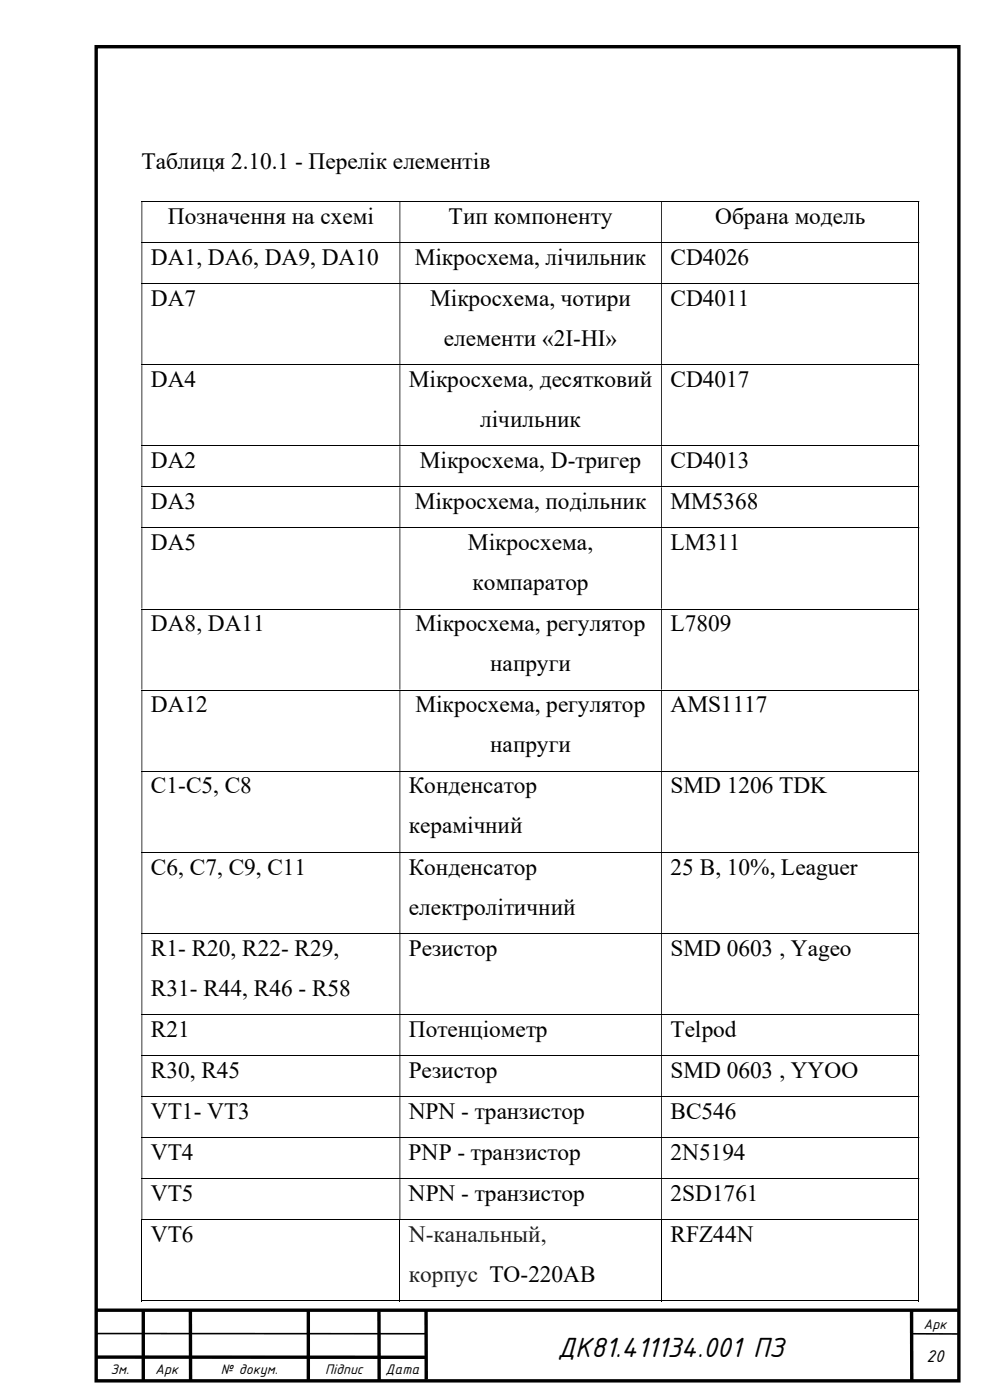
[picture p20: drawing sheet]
<svg xmlns="http://www.w3.org/2000/svg" width="210mm" height="297mm" viewBox="0 0 210 297" stroke-linecap="round" stroke-linejoin="round" font-family="sans-serif">
<defs><g id="words">
<text font-size="6.3" x="118.2" y="287.9">ДК81.411134.001 ПЗ</text>
<g font-size="5">
<text x="30" y="35.9">Таблиця 2.10.1 - Перелік елементів</text>
<text x="35.6" y="47.5">Позначення на схемі</text>
<text x="95.2" y="47.5">Тип компоненту</text>
<text x="151.7" y="47.5">Обрана модель</text>
<text x="32" y="56.2">DA1, DA6, DA9, DA10</text>
<text x="88" y="56.2">Мікросхема, лічильник</text>
<text x="142.3" y="56.2">CD4026</text>
<text x="32" y="64.9">DA7</text>
<text x="91.2" y="64.9">Мікросхема, чотири</text>
<text x="142.2" y="64.9">CD4011</text>
<text x="94.1" y="73.4">елементи «2І-НІ»</text>
<text x="32" y="82.1">DA4</text>
<text x="86.7" y="82.1">Мікросхема, десятковий</text>
<text x="142.2" y="82.1">CD4017</text>
<text x="101.9" y="90.6">лічильник</text>
<text x="32" y="99.3">DA2</text>
<text x="89.1" y="99.3">Мікросхема, D-тригер</text>
<text x="142.2" y="99.3">CD4013</text>
<text x="32" y="108">DA3</text>
<text x="88" y="108">Мікросхема, подільник</text>
<text x="142.2" y="108">MM5368</text>
<text x="32" y="116.7">DA5</text>
<text x="99.3" y="116.7">Мікросхема,</text>
<text x="142.2" y="116.7">LM311</text>
<text x="100.2" y="125.2">компаратор</text>
<text x="32" y="133.9">DA8, DA11</text>
<text x="88.1" y="133.9">Мікросхема, регулятор</text>
<text x="142.2" y="133.9">L7809</text>
<text x="104" y="142.4">напруги</text>
<text x="32" y="151.1">DA12</text>
<text x="88.1" y="151.1">Мікросхема, регулятор</text>
<text x="142.2" y="151.1">AMS1117</text>
<text x="104" y="159.6">напруги</text>
<text x="32" y="168.3">C1-С5, С8</text>
<text x="86.7" y="168.3">Конденсатор</text>
<text x="142.2" y="168.3">SMD 1206 TDK</text>
<text x="86.7" y="176.8">керамічний</text>
<text x="32" y="185.5">C6, C7, C9, C11</text>
<text x="86.7" y="185.5">Конденсатор</text>
<text x="142.2" y="185.5">25 В, 10%, Leaguer</text>
<text x="86.7" y="194.1">електролітичний</text>
<text x="32" y="202.7">R1- R20, R22- R29,</text>
<text x="86.7" y="202.7">Резистор</text>
<text x="142.2" y="202.7">SMD 0603 , Yageo</text>
<text x="32" y="211.3">R31- R44, R46 - R58</text>
<text x="32" y="220">R21</text>
<text x="86.7" y="220">Потенціометр</text>
<text x="142.2" y="220">Telpod</text>
<text x="32" y="228.7">R30, R45</text>
<text x="86.7" y="228.7">Резистор</text>
<text x="142.2" y="228.7">SMD 0603 , YYOO</text>
<text x="32" y="237.4">VT1- VT3</text>
<text x="86.7" y="237.4">NPN - транзистор</text>
<text x="142.3" y="237.4">BC546</text>
<text x="32" y="246">VT4</text>
<text x="86.7" y="246">PNР - транзистор</text>
<text x="142.3" y="246">2N5194</text>
<text x="32" y="254.8">VT5</text>
<text x="86.7" y="254.8">NPN - транзистор</text>
<text x="142.2" y="254.8">2SD1761</text>
<text x="32" y="263.4">VT6</text>
<text x="142.2" y="263.4">RFZ44N</text>
<text x="103.9" y="271.9">ТО-220АВ</text>
</g>
<g font-size="5" fill="#1f1f1f">
<text x="86.7" y="263.4">N-канальный,</text>
<text x="86.7" y="271.9">корпус</text>
</g>
<text font-size="3.9" x="196.6" y="289.1">20</text>
<g font-size="3.2">
<text x="195.9" y="281.9">Арк</text>
<text x="23.5" y="291.5">Зм.</text>
<text x="32.9" y="291.5">Арк</text>
<text x="46.9" y="291.5">№ докум.</text>
<text x="69" y="291.5">Підпис</text>
<text x="81.8" y="291.5">Дата</text>
</g>
</g></defs>
<g fill="none" stroke="#000" stroke-width=".21">
<path d="M30 42.8h164.9M30 51.5h164.9M194.9 42.8v8.6M194.9 51.6v8.5M30 60.2h164.9M30 77.4h164.9M194.9 60.2v17.1M194.9 77.5v17M30 94.6h164.9M194.9 94.7v8.5M30 103.3h164.9M30 112h164.9"/>
<path d="M194.9 103.4v8.5M194.9 112.1v17M30 129.2h164.9M194.9 129.3v17M30 146.4h164.9M194.9 146.5v17M30 163.6h164.9M194.9 163.7v17.1M30 180.8h164.9M30 198h164.9M194.9 180.9v17.1M194.9 198.1v17.1"/>
<path d="M30 215.3h164.9M194.9 215.3v8.6M30 223.9h164.9M30 232.7h164.9M194.9 224v8.6M194.9 232.7v8.6M30 241.3h164.9M30 250.1h164.9M194.9 241.4v8.6M194.9 250.1v8.6"/>
</g>
<g fill="#000">
<path d="M194.9 42.7h.1v.1h-.1zM30 42.8h.2v8.6h-.2zM84.8 42.8h.1v8.6h-.1zM140.3 42.8h.1v8.6h-.1z" fill-rule="evenodd"/>
<path d="M194.9 51.4h.1v.2h-.1zM30 51.6h.2v8.5h-.2zM84.8 51.6h.1v8.5h-.1zM140.3 51.6h.1v8.5h-.1z" fill-rule="evenodd"/>
<path d="M194.9 60.1h.1v.1h-.1zM30 60.2h.2v17.1h-.2zM84.8 60.2h.1v17.1h-.1zM140.3 60.2h.1v17.1h-.1z" fill-rule="evenodd"/>
<path d="M194.9 77.3h.1v.2h-.1zM30 77.5h.2v17h-.2zM84.8 77.5h.1v17h-.1zM140.3 77.5h.1v17h-.1z" fill-rule="evenodd"/>
<path d="M194.9 94.5h.1v.2h-.1zM30 94.7h.2v8.5h-.2zM84.8 94.7h.1v8.5h-.1zM140.3 94.7h.1v8.5h-.1z" fill-rule="evenodd"/>
<path d="M194.9 103.2h.1v.2h-.1zM30 103.4h.2v8.5h-.2zM84.8 103.4h.1v8.5h-.1zM140.3 103.4h.1v8.5h-.1z" fill-rule="evenodd"/>
<path d="M194.9 111.9h.1v.2h-.1zM30 112.1h.2v17h-.2zM84.8 112.1h.1v17h-.1zM140.3 112.1h.1v17h-.1z" fill-rule="evenodd"/>
<path d="M194.9 129.1h.1v.2h-.1zM30 129.3h.2v17h-.2zM84.8 129.3h.1v17h-.1zM140.3 129.3h.1v17h-.1z" fill-rule="evenodd"/>
<path d="M194.9 146.3h.1v.2h-.1zM30 146.5h.2v17h-.2zM84.8 146.5h.1v17h-.1zM140.3 146.5h.1v17h-.1z" fill-rule="evenodd"/>
<path d="M194.9 163.5h.1v.2h-.1zM30 163.7h.2v17.1h-.2zM84.8 163.7h.1v17.1h-.1zM140.3 163.7h.1v17.1h-.1z" fill-rule="evenodd"/>
<path d="M194.9 180.8h.1v.1h-.1zM30 180.9h.2v17.1h-.2zM84.8 180.9h.1v17.1h-.1zM140.3 180.9h.1v17.1h-.1z" fill-rule="evenodd"/>
<path d="M194.9 198h.1v.1h-.1zM30 198.1h.2v17.1h-.2zM84.8 198.1h.1v17.1h-.1zM140.3 198.1h.1v17.1h-.1z" fill-rule="evenodd"/>
<path d="M194.9 215.2h.1v.1h-.1zM30 215.3h.2v8.6h-.2zM84.8 215.3h.1v8.6h-.1zM140.3 215.3h.1v8.6h-.1z" fill-rule="evenodd"/>
<path d="M194.9 223.9h.1v.1h-.1zM30 224h.2v8.6h-.2zM84.8 224h.1v8.6h-.1zM140.3 224h.1v8.6h-.1z" fill-rule="evenodd"/>
<path d="M194.9 232.6h.1v.1h-.1zM30 232.7h.2v8.6h-.2zM84.8 232.7h.1v8.6h-.1zM140.3 232.7h.1v8.6h-.1z" fill-rule="evenodd"/>
<path d="M194.9 241.3h.1v.1h-.1zM30 241.4h.2v8.6h-.2zM84.8 241.4h.1v8.6h-.1zM140.3 241.4h.1v8.6h-.1z" fill-rule="evenodd"/>
<path d="M194.9 250h.1v.1h-.1zM30 250.1h.2v8.6h-.2zM84.8 250.1h.1v8.6h-.1zM140.3 250.1h.1v8.6h-.1z" fill-rule="evenodd"/>
</g>
<g fill="#fff">
<path d="M86.7 258.8h29.3v5.7h-29.3z"/>
<path d="M86.7 267.3h15.9v5.7h-15.9z"/>
</g>
<path d="M30 258.7h164.9M30.1 258.8v17.3M84.8 258.8v17.3M140.3 258.8v17.3M194.9 258.8v17.3M30 276h54.8M84.9 276h55.4M140.4 276h54.5" fill="none" stroke="#000" stroke-width=".21"/>
<path d="M194.9 258.7h.1v.1h-.1zM194.9 275.9h.1v.2h-.1z" fill="#000"/>
<path d="M20.4 9.9h183v283h-183zM20.5 278h182.7M30.4 278v14.8M40.4 278v14.8M65.4 278v14.8M80.4 278.2v14.6M90.4 278v14.7M193.4 278v14.8M20.5 287.9l69.7 .1" fill="none" stroke="#000" stroke-width=".72" stroke-linecap="butt"/>
<path d="M20.5 282.9l69.7 .1M193.5 283h9.8" fill="none" stroke="#000" stroke-width=".34"/>
<use href="#words"/>
</svg>
